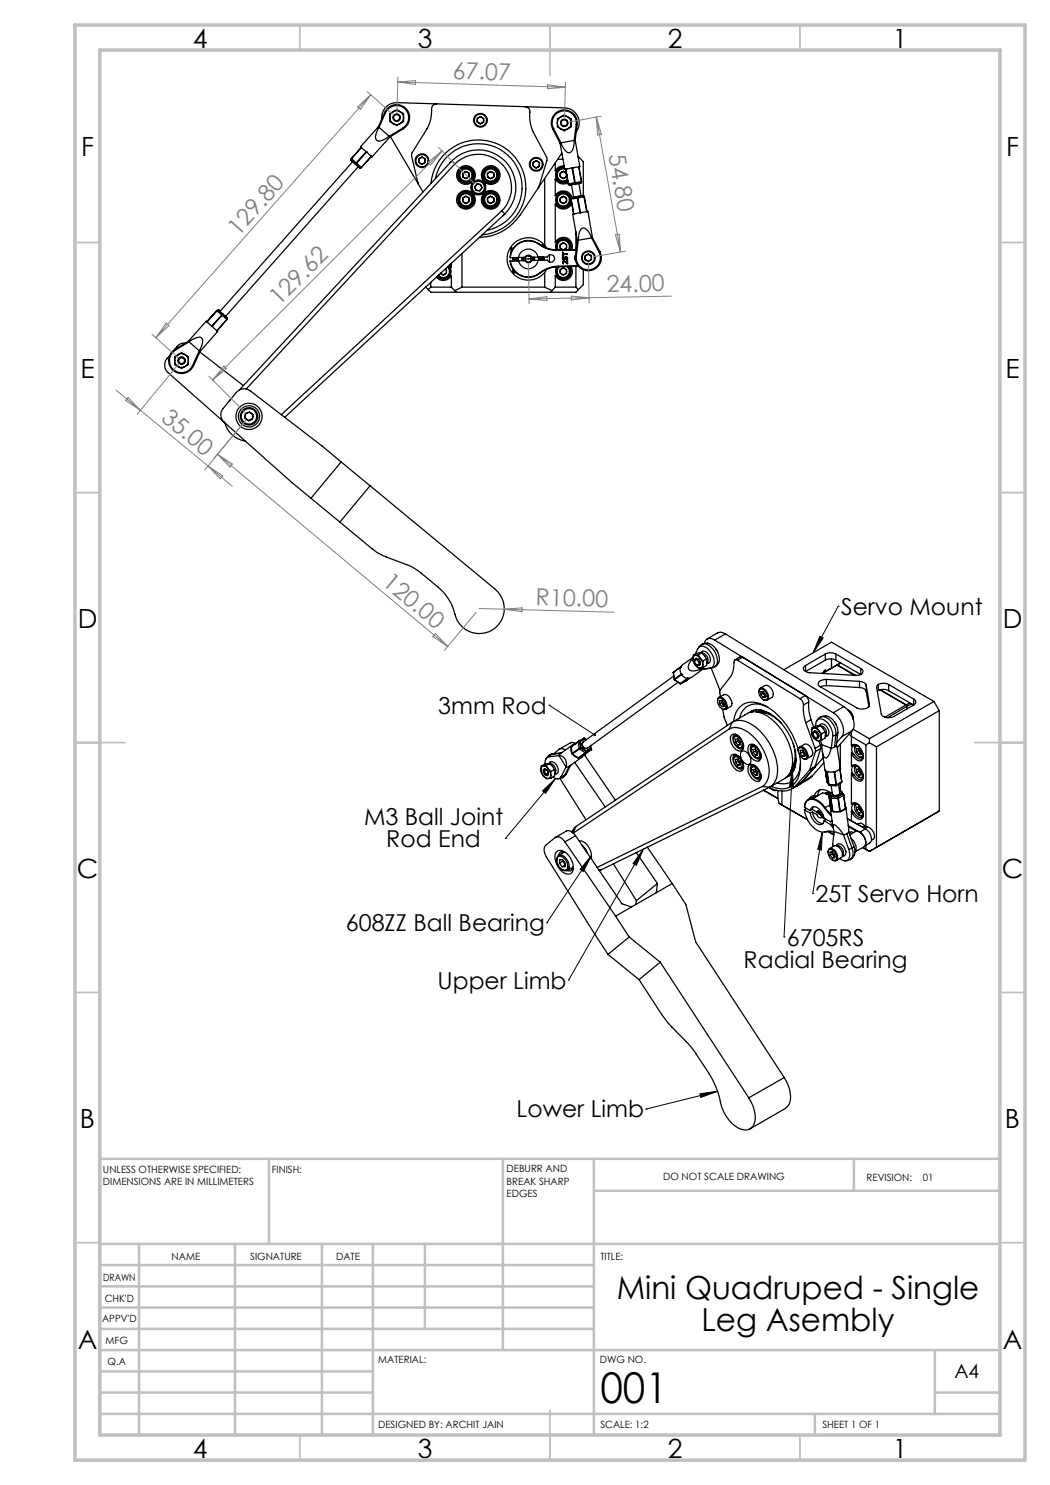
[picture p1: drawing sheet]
<svg xmlns="http://www.w3.org/2000/svg" width="210mm" height="297mm" viewBox="0 0 210 297" stroke-linecap="round" stroke-linejoin="round" font-family="sans-serif">
<defs><g id="words">
<text font-size="8.5" x="120.1" y="280.6">001</text>
<g font-size="6.3">
<text x="123.3" y="259.9">Mini Quadruped - Single</text>
<text x="140.3" y="266.2">Leg Asembly</text>
</g>
<g font-size="5.3">
<text x="38.5" y="9.5">4</text>
<text x="83.5" y="9.5">3</text>
<text x="133.6" y="9.5">2</text>
<text x="178.6" y="9.5">1</text>
<text x="16.2" y="31.3">F</text>
<text x="201.2" y="31.3">F</text>
<text x="16.1" y="75.5">E</text>
<text x="201.1" y="75.5">E</text>
<text x="15.5" y="125.5">D</text>
<text x="200.5" y="125.5">D</text>
<text x="15.4" y="175.5">C</text>
<text x="200.4" y="175.5">C</text>
<text x="16" y="225.5">B</text>
<text x="201" y="225.5">B</text>
<text x="15.5" y="269.8">A</text>
<text x="200.5" y="269.8">A</text>
<text x="38.5" y="291.5">4</text>
<text x="83.5" y="291.5">3</text>
<text x="133.6" y="291.5">2</text>
<text x="178.6" y="291.5">1</text>
</g>
<g font-size="4.7" fill="#808080">
<text x="90.5" y="15.7" transform="rotate(2 90.5 15.7)">67.07</text>
<text x="121.7" y="31" transform="rotate(80 121.7 31)">54.80</text>
<text x="47.7" y="47.4" transform="rotate(-48 47.7 47.4)">129.80</text>
<text x="121.3" y="58.5" transform="rotate(-1 121.3 58.5)">24.00</text>
<text x="55.8" y="61.3" transform="rotate(-45 55.8 61.3)">129.62</text>
<text x="32" y="84" transform="rotate(40 32 84)">35.00</text>
<text x="76.3" y="116.9" transform="rotate(40 76.3 116.9)">120.00</text>
<text x="107.1" y="121" transform="rotate(2 107.1 121)">R10.00</text>
</g>
<g font-size="4.7">
<text x="168.2" y="122.9">Servo Mount</text>
<text x="87.6" y="142.7">3mm Rod</text>
<text x="72.8" y="164.9">M3 Ball Joint</text>
<text x="77.3" y="169.4">Rod End</text>
<text x="163.1" y="180.4">25T Servo Horn</text>
<text x="69.2" y="186.3">608ZZ Ball Bearing</text>
<text x="157.4" y="189.1">6705RS</text>
<text x="87.5" y="197.7">Upper Limb</text>
<text x="148.7" y="193.6">Radial Bearing</text>
<text x="103.3" y="223.5">Lower Limb</text>
</g>
<text font-size="3.9" x="190.9" y="275.5">A4</text>
<g font-size="2">
<text x="20.6" y="234.6">UNLESS OTHERWISE SPECIFIED:</text>
<text x="20.6" y="237.1">DIMENSIONS ARE IN MILLIMETERS</text>
<text x="54.4" y="234.6">FINISH:</text>
<text x="101.3" y="234.5">DEBURR AND</text>
<text x="101.3" y="237">BREAK SHARP</text>
<text x="101.3" y="239.5">EDGES</text>
<text x="132.6" y="236">DO NOT SCALE DRAWING</text>
<text x="173.3" y="236.2">REVISION:</text>
<text x="184.6" y="236.2">01</text>
<text x="34.3" y="252">NAME</text>
<text x="50" y="251.9">SIGNATURE</text>
<text x="67.2" y="251.9">DATE</text>
<text x="120.1" y="251.9">TITLE:</text>
<text x="20.6" y="256.1">DRAWN</text>
<text x="20.9" y="260.3">CHK'D</text>
<text x="20.4" y="264.4">APPV'D</text>
<text x="21.1" y="268.8">MFG</text>
<text x="21.5" y="273">Q.A</text>
<text x="75.6" y="272.5">MATERIAL:</text>
<text x="120" y="272.5">DWG NO.</text>
<text x="75.6" y="285.5">DESIGNED BY: ARCHIT JAIN</text>
<text x="120.1" y="285.6">SCALE: 1:2</text>
<text x="164.5" y="285.6">SHEET 1 OF 1</text>
</g>
</g></defs>
<g fill="none" stroke="#000" stroke-width=".25">
<path d="M70.3 31.7h.1M70.3 31.7v.4M70.3 32.1l.8 .7M70.3 31.7l.9 .9M70.5 32.3l-26.5 30M71.1 32.8l.8 .7M71.1 32.8h.1M71.2 32.6l-.1 .2M71.2 32.6l.1 .1M71.3 32.7l-.2 .1M71.3 32.7l.9 .8M71.6 33.3l-26.5 30"/>
<path d="M72.2 33.5h-.3M72.2 29.5h.1M72.2 29.5l-1.9 2.2M72.2 33.5h.1M72.3 29.5l.9 .8M72.3 33.5h-.4M72.3 29.5h.1M72.3 29.5l-2 2.2M73.2 30.3l.1 .1M73.2 30.3l-2 2.3M73.3 30.4h.1M73.3 30.4l1 .9"/>
<path d="M73.3 30.4l-2 2.3M74.3 31.3h.1M74.3 31.3l-2.1 2.2M74.3 31.3l-2 2.2M75.7 25.4l-3.6 3.9 .1 .2M75.7 25.4l.1 .1M75.8 25.5l-.6 1.4a.88 .88 0 0 0 .1 1.1 .88 .88 0 0 0 1.2 0l1.3-.7M75.8 25.5l2 1.8M76.3 23.8a3 3 0 0 1 3.1-3.3l33.6 1.1a3 3 0 0 1 2.3 4.8M76.9 22.5l.2 .1M76.9 22.5a2.61 2.61 0 0 1 4.1-.9 2.61 2.61 0 0 1-.3 4.1M76.9 22.5l-1.2 2.9"/>
<path d="M77.1 22.6a2.44 2.44 0 0 1 3.8-.9 2.44 2.44 0 0 1-.3 3.9M77.1 22.6l-1.3 2.9M77.8 27.3l.2 .1M78 23.5a1.45 1.45 0 0 0 .6 1.2M78 23.5v.8l.6 .4M78 27.4l-3.6 4-.1-.1M78.1 27.3l5.6 9.5M78.6 22.3a1.43 1.43 0 0 1 1.4 0M78.6 24.7a1.43 1.43 0 0 0 1.4 0M78.6 22.3a1.34 1.34 0 0 0-.6 1.2M78.6 22.3l-.6 .4v.8M78.6 24.7l.7 .4 .7-.4"/>
<path d="M78.6 22.3l.7-.4 .7 .4M80 22.3l.7 .4v.8M80 22.3a1.47 1.47 0 0 1 .7 1.2M80.6 25.6l.1 .1M80.6 25.6l-2.8 1.7M80.7 25.7l-2.7 1.7M80.7 23.5a1.62 1.62 0 0 1-.7 1.2M80.7 23.5v.8l-.7 .4M83.7 36.8l.9 1.6M83.8 31.7l.6-.3 .7 .4-.1 .7-.6 .4-.7-.4zM86.2 36.7a9.5 9.5 0 0 1 9.7-8.7 9.5 9.5 0 0 1 9.3 9.2 9.5 9.5 0 0 1-8.8 9.8M87.1 35.7a8.8 8.8 0 0 1 14.8-4.4 8.8 8.8 0 0 1-4.5 14.8"/>
<path d="M87.3 20.8a1.11 1.11 0 0 0-1 1.5l-.2 1.5-.4 1.5-3.4 5.6 1.4 5.9M90.4 32.2a7.5 7.5 0 0 1 10.6 0 7.5 7.5 0 0 1 0 10.6M90.4 32.2l-.4 .4M90.4 32.2l.6 .6M90.4 32.2l-42.5 45.8M91 32.8a6.6 6.6 0 0 1 9.3 0 6.6 6.6 0 0 1 .1 9.4M91 32.8l-41.8 45M92.5 39.6l.7-.4 .6 .4v.7l-.6 .4-.6-.3zM92.5 34.7l.7-.4 .6 .3v.7l-.6 .4-.6-.3zM95.4 36.8l.7 .1 .3 .7-.4 .6-.8-.1-.3-.7zM95.5 23.7l.6-.4 .6 .4v.7l-.6 .4-.7-.4zM97.5 39.6l.6-.4 .7 .4v.7l-.6 .4-.7-.3z"/>
<path d="M97.5 34.7l.6-.4 .7 .3v.7l-.6 .5-.7-.4zM105 21.3a1.12 1.12 0 0 1 .9 1.7l.1 1.5 .4 1.4 3 6-1.7 5.7M106.6 32.5l.7-.4 .6 .4v.8l-.7 .3-.6-.4zM107.7 37.6l-3.7 5.5a10.1 10.1 0 0 1-8.1 4.4M108.9 35.7v13.4M110.5 25.8l1.5 2.8M110.7 25.7l-.2 .1M110.7 25.7l1.5 2.9M111.1 35.8l.5 .3M111.1 39.1a1.84 1.84 0 0 1 1.7-.9 1.84 1.84 0 0 1 1.6 1.3M111.1 35.8a1.84 1.84 0 0 0 2.5 .7M111.1 32.6v1.5"/>
<path d="M111.1 35.8v3.3M111.5 24.6v.8l.6 .4M111.5 24.6a1.45 1.45 0 0 0 .6 1.2M111.5 31.9h1.1M111.6 33.8l-.5 .3M111.6 33.8a1.57 1.57 0 0 0 0 2.3M111.6 38.8l-.5 .3M111.6 38.8a1.56 1.56 0 0 0 0 2.3M111.6 38.8a1.55 1.55 0 0 1 2.6 .9M111.6 36.1a1.53 1.53 0 0 0 2 .2M112 28.6l1 5.3 .1-.1M112 39.6l.7-.3 .6 .3v.8l-.6 .3-.7-.3z"/>
<path d="M112.1 25.8l.8 .4 .6-.4M112.1 25.8a1.43 1.43 0 0 0 1.4 0M112.1 23.4l.8-.4 .6 .4M112.1 23.4a1.43 1.43 0 0 1 1.4 0M112.1 23.4a1.34 1.34 0 0 0-.6 1.2M112.1 23.4l-.6 .4v.8M112.2 28.6h-.2M112.3 30.8h.1M112.4 30.7l-4.7 6.9M112.8 33.2a1.85 1.85 0 0 0-1.7 .9M112.9 33.4l-.6 .1-.7 .3M112.9 33.6a1.38 1.38 0 0 0-1.6 1.7 1.38 1.38 0 0 0 2.2 .8"/>
<path d="M112.9 33.8a1.23 1.23 0 0 0-1.4 1.5 1.23 1.23 0 0 0 2 .6M113.1 33.8v.1M113.1 33.8h.1M113.1 33.8l.5 3M113.2 33.8h.1M113.2 33.8l.5 3M113.2 34.6l-.5-.3-.7 .3v.7l.7 .4 .6-.4v-.4M113.5 23.4a1.28 1.28 0 0 1 .7 1.2M113.5 23.4l.7 .4v.8M113.6 36.8l.3 .2M113.7 36.8l.2 .2M113.7 36.8h-.1"/>
<path d="M114.2 39.8h.1M114.2 39.8l.6 3M114.2 24.6a1.38 1.38 0 0 1-.7 1.2M114.2 24.6v.8l-.7 .4M114.3 37l.4 2.4M114.4 39.5l-.2 .3M114.4 33.6h.1M114.4 33.6l-1.2 .2M114.4 33.6l.5 2.9M114.5 33.6h.1M114.5 33.6l.5 2.9M114.8 28.1l-.1 1.5a.9 .9 0 0 1-.8 .9 .9 .9 0 0 1-1-.6l-.7-1.3"/>
<path d="M114.8 28.1l-2.6 .5M114.9 36.5l.1 .3M114.9 36.5h.1M114.9 36.5l-1.2 .3M115 36.5v.3M115 28l1 5.3h-.2M115 28l-.2 .1M115 36.8l-1.1 .2M115 36.8h.1M115.3 24.8a2.41 2.41 0 0 0-2.9-2.6 2.41 2.41 0 0 0-1.7 3.5M115.3 24.8l.1 .1M115.3 24.8l-.5 3.3"/>
<path d="M115.4 24.9a2.61 2.61 0 0 0-3-2.9 2.61 2.61 0 0 0-1.9 3.8M115.4 24.9l-.4 3.1M115.5 39.6l.5 2.9M115.5 39.6l-1.3 .2M115.5 39.3h.1M115.5 39.3l.1 .3M115.5 39.3v.3M115.5 39.3l-1.1 .2M115.6 39.6h-.1M115.6 39.6l.5 2.9M115.6 31.3h.1M115.7 31.3l-.1 .1"/>
<path d="M115.7 31.3l1 1v6.9M115.7 33.4h.1M115.7 33.4l-1.2 .2M115.7 33.4l.6 2.9M115.8 33.3l-.1 .1M115.8 36.7l.4 2.5M115.8 33.3l.5 3M116.1 36.6l-1.1 .2M116.3 36.3l-.2 .3M116.3 36.3h.1M116.3 36.3l-1.3 .2M116.6 39.2l.2 .2"/>
<path d="M116.6 39.2l.3 .2M116.6 39.2l-1.1 .1M116.6 39.2l-2.2 .3M116.8 39.4h.1M116.8 39.4l-1.2 .2M116.8 39.4l.5 2.9M116.9 39.4l.5 2.9M85.2 57.4l.5 .5M85.7 57.9l.4 .6h29.1l.5-.6M86.1 57.4h4.2M86.1 56.5v.9M86.1 57.4l-.4 .5"/>
<path d="M87.5 55.3l.1 .1a1.57 1.57 0 0 0 2.1 0M88.1 54.6a.64 .64 0 0 0 1 .2 .64 .64 0 0 0 0-1l.2 .1v.7l-.6 .4-.6-.3M89.5 53.4a1.23 1.23 0 0 1 0 1.8 1.23 1.23 0 0 1-1.8-.2M89.6 53.3a1.36 1.36 0 0 1 0 2 1.36 1.36 0 0 1-2-.2M89.9 53l.4 .4M90.3 55.1l-.6 .3M90.3 53.4l-.6-.3a1.65 1.65 0 0 1 0 2.3M90.3 55.1a1.82 1.82 0 0 1-3 .4M90.3 57.4l.6 .7M90.3 52.7v.7M90.3 55.1v2.3M90.9 58.1l.4 .4"/>
<path d="M92.4 50.7v6.7M92.4 57.4l-1.5 .7M92.4 57.4h16.5M100.4 42.2l-44.1 40.7M100.4 42.2l.6 .6M101 42.8l-.5 .4M101 42.8l-44.1 40.7M102.1 52.2a3.6 3.6 0 0 0 5.8 2.4M102.1 52.2h-.1a3.7 3.7 0 0 0 5.9 2.5M102.2 49.7h.4M102.2 49.7v.7M102.6 51.8l.1 .1"/>
<path d="M102.6 51.8v.4M102.6 51.5v.3M102.6 52h.1M102.6 51.8h.1M102.6 51.6h.1M102.6 51.7v.1M102.6 52.1v.1M102.7 49.6l-.5 .1M102.7 54.2h.1M102.7 54.4h.1M102.7 54h.1M102.7 53.9h.1"/>
<path d="M102.7 51.5h-.1M102.7 51.6v.1M102.7 54.1v.1M102.7 52v.1M102.7 52.1h-.1M102.7 51.9h-.1M102.7 51.7h-.1M102.7 51.8v.1M102.8 54.3h-.1M102.8 54.1h-.1M102.8 54.2v.1M102.8 51.5h-.2"/>
<path d="M102.8 54.5h.4M102.8 54.5h-.1M102.8 54.4v.1M102.9 54.1l-.2 .1M102.9 54.2h-.1M103 54.3h-.2M103 54.3l-.3 .1M103.1 54.4h-.3h.4M103.2 54.5h-.4M103.5 51.5l-.8 .1M103.5 52h.1M103.5 51.7l.1 .1"/>
<path d="M103.5 51.6h.1M103.5 52.1h.1M103.5 51.7h.1M103.5 51.5v.1M103.5 52.1l-.2 .1M103.5 51.9l-.8 .1M103.5 51.7l-.8 .1M103.5 52l-.8 .1M103.5 51.7l-.8 .2M103.5 51.6l-.8 .1M103.5 51.9v.1M103.5 51.5h.1"/>
<path d="M103.6 52.1h-.1M103.6 51.9h-.1M103.6 51.6l-.1 .1M103.6 52.1l-1 .1M103.6 51.9l-1 .1M103.6 51.6l-1 .2M103.6 52l-1 .1M103.6 51.8l-1 .2M103.6 51.6l-1 .1M103.6 51.6h.1M103.6 51.8v.1M103.6 52v.1"/>
<path d="M103.7 52.1l-1.6 .1M103.7 51.5h-1.6M104.5 51.5l-.1 .2 .2 .1M104.6 51.8l-.2 .2 .3 .1M104.6 51.8h.1M104.7 51.8v.3M104.7 51.5v.3M105.1 51.8a.62 .62 0 0 0 .6 .6 .62 .62 0 0 0 .6-.6M105.1 51.8h1.2M105.7 51.1a.65 .65 0 0 1 .6 .7M105.7 51.1a.67 .67 0 0 1 .7 .7 .67 .67 0 0 1-.7 .7 .67 .67 0 0 1-.6-.7M105.7 51.1a.6 .6 0 0 0-.6 .7"/>
<path d="M106.6 51.4l.1 .4M106.7 51.5h.2v.2l-.2 .1M106.7 51.8l-.1 .3M106.7 51.8h.1M106.7 51.8l.2 .1v.2M107.6 51.4h1.9a.75 .75 0 0 1 1.1-.3 .75 .75 0 0 1 .1 1.1 .75 .75 0 0 1-1.2-.2l-1.9 .1M107.6 51.4a1.96 1.96 0 0 0-2-1.6 1.96 1.96 0 0 0-1.9 1.7M107.6 51.4h-1.3a.76 .76 0 0 0-1.3 .1h-1.3M107.6 52.1a1.99 1.99 0 0 1-1.9 1.7 1.99 1.99 0 0 1-2-1.7M107.6 52.1h-1.2a.79 .79 0 0 1-1.4 0h-1.3M107.7 48.7l.1 .1M107.7 51.5l.1 .1"/>
<path d="M107.7 51.5h.1M107.7 51.9v.1M107.7 52h.1M107.8 48.9a3.6 3.6 0 0 0-5.7 2.6M107.8 48.9a6.3 6.3 0 0 0 3.8 1.2M107.8 51.4v.1M107.8 51.8v.1M107.8 52.1h.1M107.8 52v.1M107.8 48.8a3.7 3.7 0 0 0-5.8 2.7h.1M107.8 48.8v.1M107.8 48.8a6.1 6.1 0 0 0 3.8 1.2"/>
<path d="M107.9 54.6v.1M108.1 51.4l-.4 .1M108.2 49l.4 .1M108.4 49.1h.1M108.5 49.1l.2 .1M108.5 49.2h.2l-.2 .1M108.5 49.1h.1M108.6 51.5l-.9 .2M108.6 51.7l-.9 .2M108.6 51.5l.1 .1-.1 .1M108.6 51.5l.1-.1-1 .1M108.6 49.1h-.2"/>
<path d="M108.6 51.5l-.8 .1M108.6 51.9l-.8 .1M108.6 49.1h-.1M108.6 51.5h.1M108.6 51.7l.1 .1M108.6 51.9l.1 .1M108.6 51.7h.1M108.6 51.9h.1M108.7 49.2h.1M108.7 51.5v.3M108.7 51.9v.1M108.7 51.6l-1 .1h.9"/>
<path d="M108.7 51.4l-1 .1M108.7 51.8l-1 .1M108.7 51.6l-1 .1M108.7 51.8l-1 .2M108.7 51.8h.1M108.7 51.8l-.1 .1M108.7 52h.1M108.7 51.8v.2l-.1 .1M108.7 51.4l.1 .4M108.9 49.1a4.3 4.3 0 0 0-6.1-.4 4.3 4.3 0 0 0 0 6.2 4.3 4.3 0 0 0 6.1-.4M108.9 54.5v2.9M108.9 57.4l1.5 .7"/>
<path d="M108.9 49.1l.4 .5M109.4 53.8l-.5 .7M109.9 51v1.4M110.4 58.1l-.3 .4M111.1 40.8l.5 .3M111.1 55.1l.5 .3M111.1 48.4a1.83 1.83 0 0 1 2.3-.8 1.83 1.83 0 0 1 1 2.3M111.1 57.4h4.1M111.1 40.8v7.6M111.1 53.4h.1M111.1 55.1v2.3M111.1 57.4l-.7 .7"/>
<path d="M111.4 53.4a1.55 1.55 0 0 0 .2 2M111.6 50v.1M111.6 48.2l-.5 .2M111.6 48.2l-.4 .7 .1 1.1M111.6 48.2a1.56 1.56 0 0 1 2-.2 1.56 1.56 0 0 1 .5 1.9M111.7 53.2a6.4 6.4 0 0 0-3.8 1.4M111.7 53.2v.1M111.7 53.3a6.7 6.7 0 0 0-3.8 1.4M112 53.9l.7-.4 .6 .4v.7l-.6 .4-.7-.4zM112.5 51.4l.1 .3h.3l.1-.3h.4l.1 .5h-.2l.1-.4a.25 .25 0 0 0-.3 .1 .25 .25 0 0 0-.1 .3h-.5zM112.5 50.4l.1 .4h.9v.1h-.9v.3h-.1zM112.6 50l-.6-.3v-.8l.7-.4 .6 .4v.8l-.6 .3"/>
<path d="M112.6 52.2h.4l.4 .4 .1-.5v.6h-.1a.48 .48 0 0 0-.8-.2l.1 .2-.2-.2zM113.4 53.3a1.23 1.23 0 0 1 .2 1.8 1.23 1.23 0 0 1-1.8 0 1.23 1.23 0 0 1 .1-1.8M113.6 53.3a1.38 1.38 0 0 1 .1 1.9 1.38 1.38 0 0 1-2 .1 1.38 1.38 0 0 1 0-2M113.7 49.9a1.22 1.22 0 0 0-1.1-1.8 1.22 1.22 0 0 0-.9 1.9M113.9 49.9a1.38 1.38 0 0 0-1.3-2 1.38 1.38 0 0 0-1.1 2.1M113.9 53.3a1.55 1.55 0 0 1-.2 2.1 1.55 1.55 0 0 1-2.1 0M114.2 53.3a1.82 1.82 0 0 1-.6 2.5 1.82 1.82 0 0 1-2.5-.7M114.2 40a1.55 1.55 0 0 1-.9 1.4 1.55 1.55 0 0 1-1.7-.3M114.3 40.7a1.81 1.81 0 0 1-1.5 1.1 1.81 1.81 0 0 1-1.7-1M114.8 42.8h-.3l1 5.3M115.1 51.2l.2 .1M115.1 51a.75 .75 0 0 0 0 1.2"/>
<path d="M115.2 57.4l.5 .5M115.2 46.3v3.6M115.2 53.3v4.1M115.3 49.9l-3.7 .1M115.3 50l-3.7 .1M115.5 48.1l-.4 3.1M115.6 53.2h-3.9M115.7 48l-.2 .1M115.7 48l-.4 3.3M115.7 53.3h-4M116 42.5h.1M116 42.5l-1.2 .3"/>
<path d="M116.7 53.9v3l-1 1M117 51.2l.7-.4 .6 .4v.7l-.6 .4-.7-.4zM117.3 42.3h.1M117.3 42.3l-1.2 .2M117.4 42.3h.2l.9 5.3M117.4 42.3h-.1M118.3 47.6l-.4-1-.6-.7a.73 .73 0 0 0-.7-.3 .73 .73 0 0 0-.6 .5l-.3 .9v1M118.3 47.6l-2.6 .4M118.3 47.6l1.5 2.8M118.5 47.6h-.2M118.5 47.6l1.5 2.7M119.8 50.4a2.43 2.43 0 0 1-1.6 3.5 2.43 2.43 0 0 1-2.9-2.6"/>
<path d="M120 50.3l-.2 .1M120 50.3a2.61 2.61 0 0 1-1.9 3.8 2.61 2.61 0 0 1-3-2.9M33.9 71.1a2.23 2.23 0 0 0-.3 3.4l11.2 10M34.9 72.1a1.47 1.47 0 0 0 .7 1.2M34.9 72.1v.8l.7 .4M35 69.9l.1 .1M35 69.9a2.62 2.62 0 0 0-.4 4.2 2.62 2.62 0 0 0 4.1-.9M35.1 70a2.42 2.42 0 0 0-.4 3.9 2.42 2.42 0 0 0 3.8-.7M35.6 70.9a1.48 1.48 0 0 0-.7 1.2M35.6 70.9l-.7 .4v.8M35.6 73.3l.7 .4 .7-.4M35.6 73.3a1.43 1.43 0 0 0 1.4 0"/>
<path d="M35.6 70.9l.7-.4 .7 .4M35.6 70.9a1.22 1.22 0 0 1 1.4 0M37 70.9l.7 .4v.8M37 70.9a1.33 1.33 0 0 1 .7 1.2M37.1 68.6l-.8 .1a2.66 2.66 0 0 0-1.4 1.3M37.7 72.1a1.34 1.34 0 0 1-.7 1.2M37.7 72.1v.8l-.7 .4M37.7 68.3l.1 .1M37.7 68.3l-2.7 1.6M37.8 68.4l1.4-.8a.88 .88 0 0 1 1.1 0 .88 .88 0 0 1 .2 1.2l-.6 1.4M37.8 68.4l2.1 1.8M37.8 68.4l-2.7 1.6"/>
<path d="M38.5 73.2h.2M39.9 70.2l.1 .1M39.9 70.2l-1.4 3M39.9 70.4l8.8 6.7M40 70.3l-1.3 2.9M41.3 64.4l-.1-.2-3.5 4.1M41.3 64.4h.1M41.4 64.4h.1M41.4 64.4l.9 .8M42.3 65.2l.1 .1M42.3 65.2h.1M42.4 65.3l1 .8"/>
<path d="M43.4 66.1h.1M43.4 62.1v.1M43.4 66.1v.1M43.4 62.1h.1M43.4 62.1l-2.1 2.3M43.4 66.2l.1 .1-3.5 4M43.4 62.2l-2 2.2M43.4 62.2l.9 .8M43.7 62.1l-.3 .1M43.7 62.1h-.3M43.7 62.1h.1M43.7 62.1l.8 .7"/>
<path d="M43.7 62.1l.9 .7M44.3 63l.1 .1M44.3 63l-2 2.2M44.4 63.1l-2 2.2M44.4 63.1l1 .8M44.5 62.8l-.2 .2M44.5 62.8l-.1 .3M44.5 62.8l.9 .8M44.6 62.8h-.1M44.6 62.8l.8 .8M45.4 63.6v.3M45.4 63.9h.1"/>
<path d="M45.4 63.9l-2 2.2M45.4 63.9l-2 2.3M46.1 79.9l-.3 .3M44.8 84.5a1.97 1.97 0 0 1-.2-2.8l2.7-3.2a1.98 1.98 0 0 1 2.8-.3l14.3 11 3.8 3.2M44.8 84.5l13.5 12 3.9 3.2M45 84.6a5 5 0 0 0 4.1 3.6M49.1 82.8l.8-.4 .7 .5-.1 .9-.8 .4-.7-.6zM62.2 99.7l5.8 4.7M68.2 92.4l-6 7.3M68.2 92.4l5.8 4.8M74 97.2l25.1 20.7a5 5 0 0 1-.6 8.1 5 5 0 0 1-7.5-3.1 10 10 0 0 0-3.4-5.5l-3.7-3.1-1.5-.9-5.9-2.3-1.1-.6-7.4-6.1M74 97.2l-6 7.2"/>
<path d="M134.7 134.5l.1 1.4M134.7 134.5h.1M134.7 134.4v.1M134.7 135.2l-18.1 13.2M134.8 135.9l.1 .1M134.8 135.9h.1M134.9 136h.1M134.9 136l1.1 .7M134.9 136l1.2 .7M135.6 136.5l-18.1 13.1M136 136.7h.2M136.1 136.7h.1"/>
<path d="M136.1 136.7h-.1M136.1 133.5l-.1 .5 .2 .8M136.1 133.5h.1M136.1 133.5l-1.4 1M136.1 133.4v.1M136.1 133.4h.1M136.1 133.4l-1.4 1M136.2 134.8l.1 .1M136.2 134.8h.1M136.2 134.8l-1.4 1.1M136.3 134.9l.7 .6 .5 .2M136.3 134.9h.1"/>
<path d="M136.3 134.9l-1.4 1.1M137.2 136.1h.1M137.2 136.1l-1 .6M137.5 135.7h.1M137.5 135.7l-1.4 1M137.6 135.7l-1.4 1M137.6 135.7h.1M137.8 135.7l-.6 .4M138.6 131.8l.1 .5 .4 .7M138.6 131.8a1.58 1.58 0 0 0 .5 1.2M138.6 131.4l-2.1 1.6-.4 .4M138.6 131.6l-.3 .4a1.99 1.99 0 0 0-.6 1.8 1.99 1.99 0 0 0 2.4 .1"/>
<path d="M138.7 131.1l-.1 .7M138.7 131.1h.4M138.9 132.2l.2-.5a.89 .89 0 0 1 .7 1.4l-.5-.1M139 132a.58 .58 0 0 1 .7 .3 .58 .58 0 0 1-.2 .7l-.5-.4zM139 130.9l.6-1.2a1.25 1.25 0 0 1 2.1 .2 3.1 3.1 0 0 1 .9 3.3l-.5 .4M139.1 131.1l.5 .1 .5 .5M139.1 133l.5 .5 .5 .1M139.1 131.1a.62 .62 0 0 0-.5 .7M139.1 131.8a.76 .76 0 0 1 .8 .3 .76 .76 0 0 1-.1 .9M139.1 133l.6 .6h.4M139.7 131l-.6 .1M139.7 131l.4 .7"/>
<path d="M139.9 133.6l.2 .3M140.1 131.7l.5 .5M140.1 131.7l.3 .6 .1 .6M140.3 130.5l.1-.2a1.54 1.54 0 0 1 1.5 2.3h-.5M140.3 130.6l1 1.2M140.3 130.6a2.53 2.53 0 0 0-1.6 .5M140.3 130.6l-.6 .4M140.4 130.3l-.1 .3M140.4 128.9l-.7 .6M140.4 130.7a1.21 1.21 0 0 1 1 1.8M140.4 128.9a1.98 1.98 0 0 1 2.3 1.1 3.2 3.2 0 0 1 .6 3.1l-.2 .2M140.5 132.9a.63 .63 0 0 1-.4 .7"/>
<path d="M140.5 132.9l.1 .6M140.5 133.8l-2.2 1.7-.7 .2M140.6 132.2l-.1 .7M140.6 133.5l-.5 .1M141.3 131.8v1.3l-.7 .4M141.3 131.8l-.7 .4M141.4 132.6h.3M141.5 128.6a3.3 3.3 0 0 1 2.2 4l-.6 .7M141.5 128.6l-1.1 .3M142.1 133.6h.1M142.1 133.6l-2 .3M142.2 133.6l-2.1 .3"/>
<path d="M142.2 133.6l1.8 4.5M142.9 128a1.24 1.24 0 0 0-2.1 .7M142.9 128l23.8 14.6M143.1 133.3l-.9 .3M143.2 129.8l.3 .7M143.7 139.7a1.39 1.39 0 0 1 1.3 2.1 1.37 1.37 0 0 1-1.5-1.6zM143.8 139.5l.9-.5a1.21 1.21 0 0 1 1.5 .9 1.06 1.06 0 0 1-.1 1.4l-.9 .6M145.1 126.8a1.47 1.47 0 0 0-1.6-.2l-2.1 1.2M145.1 126.8l-2.2 1.2M145.1 126.8l23.7 14.5M147.5 132a.44 .44 0 0 0-.5 0 .44 .44 0 0 0-.2 .5 4.8 4.8 0 0 1-.7 2.8l-2.1 2.8 .1 1.2M147.5 132l12.5 7.7"/>
<path d="M148.6 131.4h-.6l-1 .6M148.6 131.4l-1.1 .6M148.6 131.4l12.5 7.7M151.8 138.4v-.1a.6 .6 0 0 1 .2-.6 .6 .6 0 0 1 .7 0 1.8 1.8 0 0 1 .8 2.3h-.6l-.3-.1M152 137.9a1.42 1.42 0 0 1 1.3 2 1.37 1.37 0 0 1-1.5-1.5zM152 137.7l1-.6a1.56 1.56 0 0 1 1.4 2.4l-1 .5M152.2 138.9l.4 .6M152.6 138.7l-.4 .2M152.6 138.7l.3 .3M152.6 138.4l.3 .6M152.6 138.3h-.4v.6M152.6 138.3l.5 .6v.6h-.5"/>
<path d="M152.6 138.3v.1M152.6 138.4v.3M152.9 139l.2 .2M153.1 139.2h.1M153.1 139.2l-.5 .3M156.8 133.9l9.5-5.5 20.5 11.9M160 139.7a1.49 1.49 0 0 1 .7 1.3M161.1 139.1a1.71 1.71 0 0 1 .6 1.3M161.1 139.1l-1.1 .6M161.1 133.1a.65 .65 0 0 0-.4 .7 .65 .65 0 0 0 .6 .6l.7 .1 9.1 .6M164.1 137.4l7.2 4.2a2.05 2.05 0 0 0 2.6-.5v-.2M164.7 134.4v.1"/>
<path d="M164.7 134.4h.1M165.1 130.8a2.39 2.39 0 0 1 2.1 0M165.1 132a2.39 2.39 0 0 1 2.1 0M165.1 130.8l-4 2.3M165.1 130.8v1.2M165.1 132l-4 2.3v-1.2M165.3 135.9h-.5a1.09 1.09 0 0 0-1.1 1l.4 .5M165.3 137.1l-1.2 .3M165.3 135.9l6.6 .4M165.3 135.9v1.2M165.3 137.1l6.6 .4M165.3 134.2l-.3-.2-.3 .4"/>
<path d="M166.3 131.8v1.8M167.2 130.8l5 2.9M167.2 130.8v1.2M167.2 132l5 2.9v-1.2M167.3 133h.1M167.3 133l-2.9 1.7M167.4 133l3.5 2.1M167.4 133l-2.9 1.7M167.5 133h-.2M167.5 133l3.6 2.1M167.5 133v.1M168.1 132.6l-.7 .4"/>
<path d="M168.2 132.6l-.7 .4M171.9 136.3a1.31 1.31 0 0 1 1.3 .8M171.9 137.5a1.31 1.31 0 0 1 1.3 .8M171.9 136.3v1.2M172.2 133.7a.71 .71 0 0 1 .3 .9 .71 .71 0 0 1-.8 .4l-.6 .1M173.2 137.1l.7 3.8M173.2 137.1v1.2M173.2 138.3l.6 3M175.7 136.9a2.39 2.39 0 0 1 2 0M175.7 136.9l-.3 .2-.1 .4 .9 5.3a1.85 1.85 0 0 0 2.6 .5l3.9-2.3M175.7 138.1l-.2 .2M175.7 138.1a2.24 2.24 0 0 1 2 0"/>
<path d="M175.7 136.9v1.2M176 138l5.2 3M176.1 137.9l5.2 3.1M177.7 136.9l5 2.9M177.7 136.9v1.2M177.7 138.1l5 2.9M182.7 139.8a.64 .64 0 0 1 .5 .6 .64 .64 0 0 1-.5 .6M182.7 139.8v1.2M108.2 153.9l.1 .6 .4 .6M108.3 153.2l-.1 .7M108.3 153.2h.4M108.7 153.2a1.11 1.11 0 0 1 .9 .6"/>
<path d="M108.7 155.1l.4 .5 .5 .1M108.7 153.2a.56 .56 0 0 0-.5 .7M108.7 153.9l.1-.1a.86 .86 0 0 1 .7 1.3 .9 .9 0 0 1-.8-1.2zM108.7 155.1l.6 .6h.3M108.8 154l.1-.1a.72 .72 0 0 1 .6 1.1l-.5-.2-.2-.4zM108.9 154.1h.1M108.9 154.1l.2 .6 .3 .2h.2M109 153.8l-.1 .3M109.3 153.1l-.6 .1M109.3 153.1l.3 .7M109.3 154.9h.1M109.6 153.8l.6 .5"/>
<path d="M109.6 153.8l.4 .6 .1 .6M109.8 152.7a.64 .64 0 0 1 1.1-.1 1.64 1.64 0 0 1 .5 2.1l-.5 .1M109.9 151.3a1.15 1.15 0 0 0-.9 1.5M109.9 152.7l1 1.2M109.9 152.7a2.33 2.33 0 0 0-1.6 .5M109.9 152.7l-.6 .4M110 152.5l-.1 .2M110 152.8a1.22 1.22 0 0 1 1 1.8M110.1 155a.63 .63 0 0 1-.5 .7M110.1 155l.1 .6M110.2 154.3l-.1 .7M110.2 155.6l-.6 .1"/>
<path d="M110.3 150.9l-.4 .4M110.3 150.9l-.5 .2M110.9 153.9l.1 .4-.1 .9-.7 .4M110.9 153.9l-.7 .4M110.9 154.7l.4 .1M111.8 151.1a1.66 1.66 0 0 1 1.4 2.3M111.8 151.1l1.4 2.3M111.8 151.1l-1.9 .2M112 155.7l5.2 8.3M112.2 150.7l-1.9 .2M112.3 155.3a1.02 1.02 0 0 1-1.7 .1M112.3 150.6l-2 .3"/>
<path d="M112.5 155.5l-1.1 .2M112.9 155.1l-.6 .2M112.9 155.1l-.4 .4M113.1 150l-.6-.2h-.5a4.1 4.1 0 0 1-2.1 1.3l-.8 .7M113.2 153.4l-.9 1.9M113.3 154.8l-.8 .7M113.8 153.2l-.6 .2M113.8 153.2l-.9 1.9M114.1 153l-.8 1.8-.4 .3M114.3 149.4h.1M114.3 149.4l-.1 .8 .2 .5M114.3 149.4l.1 1.3"/>
<path d="M114.3 149.3l.3-.4 .5-.2-.5-.2-.5 .1-2.2 1.2M114.4 150.7l.1 .1M114.4 150.7h.1M114.5 150.8h.1M114.5 150.8a1.54 1.54 0 0 0 1.1 .7M114.5 150.8l1.1 .7M114.6 148.9l-2.6 1.9-.2 .3M114.9 152.5l6.1 8.9M115.6 151.6h.1M115.6 151.5v.1M115.7 148.3h.3M115.7 148.3l-1.4 1.1"/>
<path d="M115.7 148.3h.1M115.7 148.3l.1 1.4M115.7 151.6h.1M115.8 149.7l.1 .1M115.8 149.7l-1.4 1M115.9 149.8l1.2 .8M115.9 149.8l-1.4 1M116 148.3l.1 1.2M116 148.3h.1M116 148.3l.2 1.2M116.1 149.5l-.2 .3M116.1 149.5l-.3 .2"/>
<path d="M116.1 149.5l1.1 .7M116.1 149.5h.1M116.2 149.5l1 .7M116.5 151.4l-2.7 1.8M116.5 148.6l-.1 .2M116.5 149.3l.3 .3M116.6 148.4a.76 .76 0 0 0 0 1 .76 .76 0 0 0 .9 .2M116.7 147.7h.2M116.7 147.7l.2 .1v-.1M116.7 147.7l-1 .5M116.8 151h.1M116.8 151a1.06 1.06 0 0 1-1.1 .6"/>
<path d="M116.8 151l-1.1 .6M116.8 150.9l6.3 9.2M116.9 147.7l.4 .2M117.1 150.6h.1M117.1 150.6l-1.5 1M117.2 150.6l-1.5 1M117.2 150.2l-.1 .4M117.2 150.2v.4M117.2 148l-.3-.2-.9 .5M117.2 150.2h.1M118.1 149.2v.5M118.1 149.7l.1 .3"/>
<path d="M118.1 149.7l.2 .1M118.1 149.7l-.9 .5M118.1 149.7h.1M118.1 149.2l.2 .6M118.2 150h.1M118.2 150l-1.4 1M118.2 150l-1 .6M118.3 149.8l-.1 .2M143.5 140.3v-.2a.58 .58 0 0 1 .3-.6 .58 .58 0 0 1 .6 0 2.08 2.08 0 0 1 1 2.1 .64 .64 0 0 1-1 .1M143.9 140.8v-.6h.5l.4 .5v.6h-.4M143.9 140.8l.5 .5M144.4 140.2l.2 .6"/>
<path d="M144.4 140.2v.3M144.4 140.5l-.5 .3M144.4 140.5l.2 .3M144.5 141.8l.4 1.7 .6 1.6M144.6 140.8l.2 .2M144.6 140.8l.2 .3M144.8 141.1h.1M144.8 141.1l-.4 .2M145.8 145.8a3.7 3.7 0 0 1 3.9 .7 10 10 0 0 1 4 8.7 3.1 3.1 0 0 1-1.2 2.1M145.8 145.8l-31.1 20.8M146.2 147.1a.97 .97 0 0 1 1.6 .3 2.43 2.43 0 0 1 .8 2.5 1.24 1.24 0 0 1-2-.6 2.29 2.29 0 0 1-.4-2.2zM146.4 150.9a1.97 1.97 0 0 1 2.2 1.8 .98 .98 0 0 1-.3 1.5 .98 .98 0 0 1-1.4-.5 2.39 2.39 0 0 1-.7-2.5z"/>
<path d="M146.5 144.4a3.9 3.9 0 0 1 4.1 .7 11.3 11.3 0 0 1 4.8 10.1 3.2 3.2 0 0 1-1.4 2.2M146.5 144.4a10 10 0 0 1 4.2-2.1 7.6 7.6 0 0 1 5.7 3.8 10.4 10.4 0 0 1 2 7.4 3.1 3.1 0 0 1-1.4 2.2l-3 1.7M146.5 144.4l-.7 1.4M146.5 144.4l-31.3 20.9M146.7 144.3a3.8 3.8 0 0 1 5.6-3.5 14.2 14.2 0 0 1 7.4 9.1M146.9 151.4a1.35 1.35 0 0 1 1.3 .6 1.35 1.35 0 0 1 0 1.5 1.2 1.2 0 0 1-1.4-1.1v-.7zM146.9 147.4a1.23 1.23 0 0 1 1.5 1.1 .72 .72 0 0 1-.4 1 1.57 1.57 0 0 1-1.1-2.1zM147.1 146.9a.77 .77 0 0 0-.5 1 1.93 1.93 0 0 0 1.9 1.9l.2-.2M147.1 150.9a1.24 1.24 0 0 0-.2 2 1.23 1.23 0 0 0 1.8 .7M147.1 152.5l.5 .6M147.1 148.5l.5 .5M147.4 151l-.4 .2"/>
<path d="M147.4 147l-.4 .1M147.6 151.9l.2 .6M147.6 151.9h.1M147.6 147.9l.2 .6M147.6 147.8v.1M147.6 151.8l-.5 .1v.6M147.6 151.8l.4 .6v.6l-.4 .1M147.6 147.8l.4 .5v.7h-.4M147.6 151.9v.4M147.6 147.8h-.5v.7M147.6 147.9v.3M147.6 152.3l-.5 .2"/>
<path d="M147.6 152.3l.2 .2M147.6 148.2l-.5 .3M147.6 148.2l.2 .3M147.8 152.5l.2 .2M147.8 148.5l.2 .2M147.8 152.5l.2 .3-.4 .3M147.8 148.5l.2 .3-.4 .2M147.9 151.4a.69 .69 0 0 0-1.1 0l-.1 .5M147.9 147.4a.65 .65 0 0 0-.7-.3 .65 .65 0 0 0-.5 .5v.3M148.4 150.2a1.64 1.64 0 0 1 1.8 1.8 .69 .69 0 0 1-.3 .9 .69 .69 0 0 1-.9-.3 1.81 1.81 0 0 1-.6-2.4zM148.6 152.7a.66 .66 0 0 1-.2 .8 .66 .66 0 0 1-.8 0M148.6 148.7a.64 .64 0 0 1-.6 .9l-.4-.2"/>
<path d="M148.7 153.4l-.3 .2M148.7 149.3l-.3 .2M149.7 149.1a1.26 1.26 0 0 1 2 .7 1.75 1.75 0 0 1 .1 2.3 1.8 1.8 0 0 1-2-1.3 2.06 2.06 0 0 1-.1-1.7zM149.7 153.2a.97 .97 0 0 1 1.6 .2 2.43 2.43 0 0 1 .7 2.6 .84 .84 0 0 1-1.2 0 2.56 2.56 0 0 1-1.1-2.8zM149.8 142.5a3.2 3.2 0 0 1 3.5-.1 11.2 11.2 0 0 1 5.8 10.5 3.1 3.1 0 0 1-1.8 2.6M150.4 153.5a1.32 1.32 0 0 1 1.5 1.4 .55 .55 0 0 1-.7 .7 1.66 1.66 0 0 1-.8-2.1zM150.4 149.4a1.17 1.17 0 0 1 1.5 1.1 .67 .67 0 0 1-.4 1 1.52 1.52 0 0 1-1.1-2.1zM150.4 142.2l-.3 .2M150.5 142.1l-.3 .3M150.6 142.2v.1M150.6 142.2l-.2 .2M150.6 152.9a.77 .77 0 0 0-.5 1 1.93 1.93 0 0 0 1.9 1.9l.2-.2"/>
<path d="M150.6 148.9a1.19 1.19 0 0 0-.2 1.9 1.18 1.18 0 0 0 1.8 .8M150.6 154.5v-.6l.5-.1 .4 .6v.6l-.4 .1M150.6 154.5l.5 .6M150.6 150.5v-.6l.5-.1 .4 .6v.6l-.4 .1M150.6 150.5l.5 .6M150.7 142.1l-.1 .1M150.8 153l-.3 .2M150.8 149l-.3 .2M151.1 153.9l.2 .6M151.1 153.9h.1M151.1 153.9v.4M151.1 149.9h.1"/>
<path d="M151.1 149.9l.4 .8M151.1 154.3l-.5 .2M151.1 154.3l.2 .2M151.1 149.9v.3M151.1 150.2l-.5 .3M151.1 150.2l.4 .5M151.2 142l.4 .3M151.3 154.5l.2 .2M151.3 154.5l.2 .3M151.3 142.4a6.3 6.3 0 0 1 5 2.3M151.4 153.4a.65 .65 0 0 0-.7-.2 .65 .65 0 0 0-.5 .5v.3M151.4 149.4l-.7-.3a.64 .64 0 0 0-.5 .8"/>
<path d="M151.5 154.8l-.4 .3M151.5 150.8l-.4 .3M151.6 142.4a3.5 3.5 0 0 1 2.4 .3M151.6 142.3l-.2 .1M152.1 142l.2 .1-.7 .2M152.1 154.7a.64 .64 0 0 1-.7 .9l-.3-.1M152.1 150.7a.66 .66 0 0 1-.7 .9l-.3-.2M152.2 142.1h.1M152.2 155.4l-.3 .2M152.2 151.4l-.3 .1M152.4 142.1h.1M152.5 157.3l1.5 .1"/>
<path d="M152.5 157.3l-33.1 16.2M152.7 158l2.9 1.7zM153.7 141.5a3.7 3.7 0 0 0-5.4 1.1l-.4 1M154 157.5v.1a1.32 1.32 0 0 0 1.3 .5M154 157.4l-33.8 16.6M155.6 159.7l.2 1M155.6 158.1v1.6M156.4 158.2v2.8l-.6-.3M157.9 155.1l-.3 .2M158 155l-.4 .2M158.1 154.4l.2 .4M158.2 154.9l-.4 .1"/>
<path d="M158.6 148.7a6.6 6.6 0 0 1-.4 5.5M158.7 153.8v.3M159 153.4l-.8 .7M159.2 151.7a3.3 3.3 0 0 1-.9 2.3M159.2 157.1a4.4 4.4 0 0 1-5.4 .4M159.5 157.2l-1.1 .6M159.6 150.2v-.2a.61 .61 0 0 1 .3-.6 .61 .61 0 0 1 .7 0 2.08 2.08 0 0 1 .9 2.1 .64 .64 0 0 1-1 .2M159.9 149.6a1.39 1.39 0 0 1 1.2 2.1 1.4 1.4 0 0 1-1.5-1.6zM159.9 151v.2a7 7 0 0 1-.7 5.2 3.8 3.8 0 0 1-5 .9M159.9 149.4l1-.5a1.21 1.21 0 0 1 1.4 1 1.06 1.06 0 0 1 0 1.3l-1 .6M160.1 150.7v-.6h.4l.5 .5v.6l-.5 .1M160.1 150.7l.4 .6"/>
<path d="M160.1 152.6a3.6 3.6 0 0 1-4 4.1l-.7-.1M160.3 156.5l-.8 .7M160.3 156.5l-1.1 .6M160.5 150.1l.2 .6M160.5 150.1v.3M160.5 150.4l-.4 .3M160.5 150.4l.2 .3M160.7 141a8.7 8.7 0 0 0 .4 3.5M160.7 150.7l.3 .2M160.7 150.7l.3 .3M161 151h.1M161 151l-.5 .3"/>
<path d="M161.1 144.5l1.9 5.2M161.7 140.4a8.7 8.7 0 0 0 .5 3.5M161.7 140.4l-1 .6M161.9 154.1l-2.7 3M162 153.9l-.1 .2M162 159.7h.1M162.2 143.9l-1.1 .6M162.2 143.9l.5 1.5M162.3 146.3l.1 .7 .4 .6M162.3 146.3l.1 .6 .4 .7M162.4 145.6l-.1 .7M162.4 145.6h.4"/>
<path d="M162.4 159.6h.1M162.4 155.2l-.8 .7-2.1 1.3M162.4 155.2l-2.1 1.3M162.6 146.8l.1-.4a.65 .65 0 0 1 .6 0 .65 .65 0 0 1 .4 .6v.5a.36 .36 0 0 1-.6 0M162.7 146.6l.1-.1a.64 .64 0 0 1 .6 .4 .64 .64 0 0 1-.2 .7l-.5-.5zM162.7 159.4h.4M162.7 159.4l-.3 .2M162.7 159.4v.2M162.8 145.6l.4 .1 .6 .5M162.8 147.6l.5 .4 .5 .1M162.8 145.6a.58 .58 0 0 0-.5 .7M162.8 146.3a.79 .79 0 0 1 .9 .4 .79 .79 0 0 1-.2 .9"/>
<path d="M162.8 147.6l.6 .5h.4M162.9 153.5l-1 .6M162.9 153.5l-2.6 3M163 149.7l.1 .6M163 153.3l-.1 .2M163 153.3l-1 .6M163.1 150.3l-1.1 3.6M163.1 145.2a1.13 1.13 0 0 1 .6-1.4 1.13 1.13 0 0 1 1.4 .4 3.7 3.7 0 0 1 1.4 3M163.4 145.5l-.6 .1M163.4 159.2h-.2a.74 .74 0 0 0-1.2 .5M163.4 145.5l.4 .7M163.8 146.2l.5 .6"/>
<path d="M163.8 146.2l.3 .6 .2 .6M163.8 148.1l.3 .9M164 145.1v-.1a1.15 1.15 0 0 1 1.7 .9 .8 .8 0 0 1-.5 1.3h-.1M164 158l-.5 1.2M164 145.1l.6 .6 .4 .7M164 145.1l-.9 .1-.7 .4M164 143.4a2.16 2.16 0 0 1 2.5 1.3 3.5 3.5 0 0 1 .7 2.3M164 145.1l-.6 .4M164.1 144.9l-.1 .2M164.1 149v.7M164.1 148.1l.3 .8M164.1 149l-1.1 .7"/>
<path d="M164.1 145.2a1.17 1.17 0 0 1 1 1.8M164.1 149.7l-1 .6M164.1 149.7l-1.1 3.6M164.3 147.4a.63 .63 0 0 1-.5 .7M164.3 147.4v.6M164.3 146.8v.6M164.3 148l-.5 .1M164.4 148.9l.1 1.4a1.12 1.12 0 0 0 .7 1.3 1.85 1.85 0 0 0 .9-1.3l.2-.7M164.4 148.9l1.9 .7M164.5 150.3l.5 3.6 .4 .4M164.6 151.5l-4.3 5M164.8 152.5l-2.4 2.7"/>
<path d="M165 146.4l.1 .4-.1 .8-.7 .4M165 146.4l-.7 .4M165.1 147.1l.3 .1M165.1 154.1l.3 2.2M165.1 158.7l.8 .1M165.2 143.2a3.3 3.3 0 0 1 2.4 3.3M165.2 143.2a2.11 2.11 0 0 0-1.9 1.1M165.4 154.3h.1M165.4 156.3h.1M165.4 156.3v.1M165.4 158.9h.4M165.4 156.3l.4 .7"/>
<path d="M165.4 154.3l.3 2.6M165.5 154.3l1.3 .1M165.5 154.3h.1M165.5 154.3l.3 2.6M165.7 156.9h.1M165.7 156.9l.3 .2M165.8 159.1l-1.3-.5-1.7 1-1.2 .3M165.8 159l.3 2.6M165.8 159l.3 .6M165.8 156.9l.1 .2h1.3M165.8 156.9l1.4 .1M166 158.8l-.2 .2"/>
<path d="M166 158.8h-.1M166 157.1h.1M166 158.7l.4-.2-.5 .3M166 158.7v.1M166 158.7l.3 .6M166 158.8l.3 .5M166.1 158.5a1.01 1.01 0 0 0-1.1 .2M166.1 159.6l.1 .1M166.1 158.7l-.4-.1-.6 .1M166.1 159.6l.4 2.7M166.2 158.6h-.1a1.95 1.95 0 0 0-3.2 .3v.2M166.2 159.7h1.4"/>
<path d="M166.2 159.7l.4 2.6M166.2 157.1l.3 1.8M166.3 159.3l-.1 .4M166.3 159.3l-.2 .3M166.3 159.3h1.2M166.3 159.3h.1M166.5 147.2l-.2 2.4M166.7 142.6a4.3 4.3 0 0 1 1.9 4.4l-.3 .4M166.8 154.4h.1M166.8 154.4l.4 2.6M166.9 149.4l-.6 .2M166.9 144.4l.4 .6"/>
<path d="M166.9 154.3l-.1 .1M166.9 154.3h.1M166.9 154.3l.4 2.6M167.2 147l-.7 .2M167.2 147l-.3 2.4M167.2 157v.1M167.3 157.1h-.1M167.3 149l-.4 .4M167.3 149l.7 4.7M167.3 156.9l-.1 .1M167.3 156.9v.2M167.5 159.3l.1 .4"/>
<path d="M167.5 159.3l.2 .4M167.5 159.3h.1M167.6 146.5l-.4 .5M167.6 146.5l-.3 2.5M167.6 159.7l.4 2.6M167.7 159.7h-.1M167.7 159.7l.4 2.6M167.7 156.8l.3 1.8M167.9 158.2l.2 .1M168 158.6a.92 .92 0 0 1-1.5 .3M168 153.7l-.4 .4-.7 .2M168 153.7h.1"/>
<path d="M168 153.7l.3 2.6M168.1 148.8v5.4M168.1 156.6v1.7M168.1 158.3h.2l.4 .7M168.1 158.3l.4 .5M168.3 156.3v.2l-1 .6M168.3 156.3l-1 .6M168.3 147.4l-.9 1.1M168.5 158.8l.2 .3M168.5 158.8l-1 .5M168.5 158.8h.1M168.7 159h.1"/>
<path d="M168.7 159v.1M168.7 159l.4 2.7M168.7 159.1l-1 .6M168.7 159.1l.4 2.6M168.8 141.3a4.3 4.3 0 0 1 1.9 4.4l-.2 .4M168.8 141.3l-2.1 1.3M169.6 142a2.07 2.07 0 0 1 1 1.8M169.7 142.1l.3 .1a1.99 1.99 0 0 1 .6 1.6M169.8 146.9l.5 .4 2.9 1.7M170.3 153.2a1 1 0 0 1 1.6 .3 2.11 2.11 0 0 1 .6 2.5 1.41 1.41 0 0 1-2-.9l-.2-.4M170.3 149.2a.97 .97 0 0 1 1.6 .2 2.17 2.17 0 0 1 .6 2.6 1.08 1.08 0 0 1-1.7-.5l-.5-.9M170.3 150.6l.6 .3"/>
<path d="M170.3 154.7l.6 .3M170.3 146.3v2.9M170.3 150.6v2.6M170.3 154.7v6.2M170.5 146.1l-2.2 1.3M170.5 146.1l-3.1 3.4M170.6 145.9l3.3 1.8M170.9 149l-.6 .2M170.9 149a1.07 1.07 0 0 0 0 1.9M170.9 153.1l-.6 .1M170.9 153.1a1.07 1.07 0 0 0 0 1.9M170.9 150.9a1.45 1.45 0 0 0 1.5 .9l.3-.6"/>
<path d="M170.9 149l.6 .1M170.9 155a1.45 1.45 0 0 0 1.5 .9l.3-.6M170.9 153.1l.6 .1M171.3 149l-.1 .1M171.3 153.1h-.1M171.3 149l-.3 .2-.1 .6M171.3 153.1l-.3 .2-.1 .6M171.3 150.4l.5 .5M171.3 154.4l.5 .6M171.8 151.3a.72 .72 0 0 0 .8 .1M171.8 149.8l.2 .6M171.8 155.4a.72 .72 0 0 0 .8 .1"/>
<path d="M171.8 153.9l.2 .5M171.8 149.7l-.5 .1v.6M171.8 153.8h-.5v.6M171.8 149.7l.4 .6v.6h-.4M171.8 153.8l.4 .6v.6h-.4M171.8 149.7v.4M171.8 153.8v.4M171.8 150.1l-.5 .3M171.8 150.1l.2 .3M171.8 154.2l-.5 .2M171.8 154.2l.2 .2M171.8 149.3a.52 .52 0 0 0-.8 .2 1.67 1.67 0 0 0 1.2 1.9l.2-.1 .2-.5"/>
<path d="M171.8 153.4a.52 .52 0 0 0-.8 .2 1.61 1.61 0 0 0 1.2 1.9 .58 .58 0 0 0 .4-.6M172 150.4l.2 .2M172 154.4l.2 .3M172 150.4l.2 .3-.4 .2M172.2 154.8l-.4 .2M172.6 151.4h.1M173.2 149v16.3M173.9 148.6l-.7 .4M173.9 148.6l1.4 .8M173.9 140.9v.2M173.9 147.7v.9M175.3 149.4v20.1"/>
<path d="M181.2 141l.2 .3M181.2 141l-4.2 2.4M181.3 141l.1 .2M181.3 141h.1M181.4 141.3v.5M181.4 141.3l-3.9 2.2M181.4 141.2h.1M181.4 141.2v.5M182 140.6l-.7 .4M182.3 140.8l-.9 .4M186.8 140.3l-12.9 7.4M186.8 140.3l1.1 1.8"/>
<path d="M187.9 142.1l-12.6 7.3M187.9 142.1v20.1M111.3 170.4a1.62 1.62 0 0 1 2.3 .6 3.2 3.2 0 0 1 .8 3.5 1.62 1.62 0 0 1-2.4-.6 3.3 3.3 0 0 1-.7-3.5zM111.4 172v-.1a.8 .8 0 0 1 .5-.9 .8 .8 0 0 1 .9 .3 2.5 2.5 0 0 1 1 2.5 .79 .79 0 0 1-1.3 .1M111.7 171.3a1.49 1.49 0 0 1 1.7 1.2 1.06 1.06 0 0 1-.4 1.6 2.07 2.07 0 0 1-1.6-2.5zM111.9 172.6l.1-.7 .5 .1 .5 .7v.7h-.6M111.9 172.6l.5 .8M112.5 170.3l-.1 .4M112.6 172.1v.1M112.6 172.2l-.7 .4M112.6 172.2l.3 .4M112.7 172.2l.2 .4"/>
<path d="M112.9 172.6l.1 .2M112.9 170.4l-1.2 .7M113 168.4a1.53 1.53 0 0 0-1.9-.9l-2 1.5a2 2 0 0 0 .2 2.4l12.3 19.5M113 170.4a.85 .85 0 0 0-1.3 .7M113 173l-.6 .4M113 168.4l10.1 14.8M114.2 173.7l.3 .1M114.7 173.3a.85 .85 0 0 1-1.2 .8M114.7 173.4l-1.2 .7M115.1 167.1a1.56 1.56 0 0 0-1.9-.9l-2.1 1.3M115.1 167.1l-2.1 1.3M115.1 167.1l9.3 13.7 1.9 .6"/>
<path d="M115.2 165.3l-.4 .4-.4 .7M115.2 165.3l-.6 1.3M115.8 168.2a2.94 2.94 0 0 1 2.4 3.5M116.4 169l.8 1 .3 .6M116.5 169.2l.8 1.2M119.7 174h.5M120.2 174l-.4 .1M122.7 172.8l4.6 7.3M127.2 170.5l4.3 6.2M129.5 169.4l4.9 7.3M131.3 178.5l-5 2.9M131.5 176.7l-4.2 3.4"/>
<path d="M131.5 176.7l-.2 1.8M134.4 176.7l2.8 4.2 1.9 7.5 17.7 27.1M134.4 176.7l-3.1 1.8M155.8 160.7l5.7 3.2M160.9 162a5 5 0 0 0 3.6 4.4h.5M160.9 161.4a1.55 1.55 0 0 1 .8-1.6 1.55 1.55 0 0 1 1.8 .3l1.1 .8 .4 .6M160.9 162l1.2 .6M161.3 161.7l-.4 .3M162 162.1a.95 .95 0 0 1 .8-.8 .95 .95 0 0 1 1 .5 3.2 3.2 0 0 1 1 1.9l1.3 .7M162.1 162.6a2.53 2.53 0 0 0 2.1 2.3l.3-.1 .3-.6M162.5 162.4a2.71 2.71 0 0 0 2.1 2.3M162.5 161.9l-.5 .2"/>
<path d="M162.5 161.9l.8 .5M162.5 162.4l-.4 .2M162.5 162.4l.9 .5M162.7 161.4l-.2 .5M163.3 162.4a.62 .62 0 0 1 .7-.1 .62 .62 0 0 1 .3 .6l.4 .2h-.3l-.4-.6M163.4 162.9a.62 .62 0 0 0 .9 .5M163.4 162.3l.5 .3M163.6 162.2l-.3 .2M163.7 162.2v.3M163.9 162.6l-.5 .3M163.9 162.3a.94 .94 0 0 0 .7 1l-.4-.2-.3-.5M163.9 162.3h.1"/>
<path d="M163.9 162.4l.2 .5 .5 .4M164.1 162.6l.3 .3M164.3 163.4l.9 .5-.4 .3M164.7 163.2l-.4 .2M164.8 164.2l1.3 .7M164.9 161.6a3.2 3.2 0 0 0-3-1.7 1.5 1.5 0 0 0-1 1.6l1.1 .6M164.9 161.6l1.4 1.6M165 166.4l.9-.2 .9 .2M165 166.4h.1M165 161.5l1.3 1.5M165 161.5l-.1 .1M165.1 166.4l.9-.1 .8 .1"/>
<path d="M165.1 166.4l-.2 .1M165.6 170.5v-.1a.6 .6 0 0 1 .9-.6 2.07 2.07 0 0 1 1 2 .59 .59 0 0 1-1 .2M165.6 166.3l1.2 .7M165.8 170a1.34 1.34 0 0 1 1.5 1.5l-.2 .5a1.2 1.2 0 0 1-1.4-1.2l-.1-.3zM165.9 169.8l.9-.6a1.6 1.6 0 0 1 1.7 2.1l-.2 .2-1 .6M165.9 160.8l.1 .1M166 160.8h-.1M166 160.8h.1M166 161l.1 .2v-.1M166 161h.1M166 171l.5 .6M166 161l-1 .5"/>
<path d="M166.1 161.1v.3M166.1 161.9l.5 3.6-.5-.6M166.1 161.6h.1M166.2 161.6a.47 .47 0 0 0 .3 .7M166.2 161.6l.3 .7M166.4 164.2l-.3 .2M166.5 170.5l.2 .6M166.5 170.4h-.5v.6M166.5 170.4l.4 .6v.6h-.4M166.5 170.4v.4M166.5 170.8l-.5 .2M166.5 170.8l.2 .3"/>
<path d="M166.5 162.3h.1M166.5 164.7l-.4 .2M166.6 162.3h.1M166.6 162.3h1.4M166.7 171.1l.2 .1M166.7 171.1l.2 .2M166.8 166.3l-.2-.8 .2-.5 .3 .1 .6 .5 1 1.4M166.8 166.3l-.3 3M166.8 166.3l1.9 .7M166.9 171.3l-.4 .3M167.3 169.2l.1-.3a1.13 1.13 0 0 1 1.7 1 .9 .9 0 0 1-.3 1.3l-.3-.1 .3 .1M167.5 169.2h.1"/>
<path d="M167.5 169.2a1.16 1.16 0 0 1 1 1.8M167.5 168.9l-.1 .3M168 162.3h.1M168.1 162.3h.1M168.5 171h.1M168.7 167l1.1 2.9M169.1 161.3v.3M169.1 161.7h.1M169.1 161.7l-.4 .4-.6 .2M169.1 161.7l-1 .6M169.2 161.4l.6 5M169.4 166.7l-.7 .3"/>
<path d="M169.4 166.7l1 2.9M169.5 163.7l3.6 2.1M169.5 163.8l3.6 2M169.7 165.3l1.6 1M169.7 165.2l2.2 1.2M169.8 166.4l-.4 .3M169.8 169.9a1.54 1.54 0 0 1-.6 2.3h-.4l-.9-.5M169.8 166.4l1 2.9M170.1 171.9l-.7 .3h-.5M170.3 160.9a.97 .97 0 0 1 1.6 .2 2.17 2.17 0 0 1 .6 2.6 1.08 1.08 0 0 1-1.7-.5l-.5-1M170.3 162.2l.6 .4M170.3 162.2v2"/>
<path d="M170.4 169.6l-.6 .3M170.4 169.6a2 2 0 0 1-.3 2.3M170.7 166.5a.41 .41 0 0 0-.6-.1 .41 .41 0 0 0-.1 .6l1-.7a1.59 1.59 0 0 1 1.9 1.2 1.56 1.56 0 0 1-.1 1.9l-1.8 1a2.12 2.12 0 0 0-.8-2.7M170.8 169.3l-.4 .3M170.8 169.3a2.39 2.39 0 0 1 .1 1.8M170.9 171.1l-.8 .8M170.9 160.7l-.6 .2M170.9 160.7a1.07 1.07 0 0 0 0 1.9M170.9 162.6a1.45 1.45 0 0 0 1.5 .8l.3-.6M170.9 160.7l.6 .1M171.3 160.7l-.1 .1M171.3 160.7l-.3 .2-.1 .6"/>
<path d="M171.3 162l.5 .6M171.6 164.8a.93 .93 0 0 1 1.4 .4M171.8 163a.72 .72 0 0 0 .8 .1M171.8 161.5l.2 .6M171.8 161.4h-.5v.6M171.8 161.4l.4 .6v.6h-.4M171.8 161.4v.4M171.8 161.8l-.5 .2M171.8 161.8l.2 .3M171.8 161a.52 .52 0 0 0-.8 .2 1.67 1.67 0 0 0 1.2 1.9l.2-.1 .2-.5M171.9 166.4a2.47 2.47 0 0 1 1.2 2.4M171.9 166.4h.1"/>
<path d="M172 162.1l.2 .1M172 162.1l.2 .2M172.2 162.3l-.4 .3M172.6 163.1h.1M173 165.2l.4 .2M173 165.2h.1M173 165.2l-.4 .2M173 165.2l.2 .1M173.1 165.8a2.26 2.26 0 0 1 1 2.7l-1.1 .7M173.1 165.8l-1.2 .6M173.2 165.3l.2 .1M173.2 169.9l.7 .4"/>
<path d="M173.2 169v.9M173.2 169.9l-.7-.4 1.4 .8M173.4 165.4a1.77 1.77 0 0 1 1.3 2.4l-.4 .3M173.4 165.4l-.4 .3M173.9 170.3h.1M175.3 169.5l-1.4 .8M187.9 162.2l-12.6 7.3M187.9 162.2l-14 8.1M121.6 190.9l6.2 5M123.1 183.2l2.7 4.2M125.8 187.4l6.2 5M125.8 187.4l-4.2 3.5"/>
<path d="M126.3 181.4l-3.2 1.8M127.3 180.1l-.1 .8M127.8 195.9l5.3 8 5.2 5.6 3.4 5.1a17.6 17.6 0 0 1 2.6 6.6 7.3 7.3 0 0 0 3.9 4.6 1.98 1.98 0 0 0 2.8-1.7 7.2 7.2 0 0 0-1.2-4.5M132 192.4l17.8 27.2M132 192.4l-4.2 3.5M156.8 215.5a5.7 5.7 0 0 1 .9 5.6l-.6 .6-7.1 4.1M156.8 215.5l-7 4.1"/>
<circle cx="79.3" cy="23.5" r=".75"/>
<circle cx="79.3" cy="23.5" r=".62"/>
<circle cx="84.4" cy="32.1" r=".64"/>
<circle cx="84.4" cy="32.1" r="1.37"/>
<circle cx="84.4" cy="32.2" r="1.22"/>
<circle cx="93.2" cy="40" r=".64"/>
<circle cx="93.2" cy="39.9" r="1.22"/>
<circle cx="93.2" cy="35" r="1.22"/>
<circle cx="93.2" cy="35" r="1.88"/>
<circle cx="93.2" cy="39.9" r="1.88"/>
<circle cx="93.2" cy="39.9" r="1.62"/>
<circle cx="93.2" cy="35" r="1.62"/>
<circle cx="93.2" cy="35" r="1.38"/>
<circle cx="93.2" cy="35" r=".64"/>
<circle cx="93.2" cy="40" r="1.37"/>
<circle cx="95.7" cy="37.5" r="1.23"/>
<circle cx="95.7" cy="37.5" r=".64"/>
<circle cx="95.7" cy="37.5" r="1.38"/>
<circle cx="95.7" cy="37.5" r="1.5"/>
<circle cx="96.1" cy="24" r="1.22"/>
<circle cx="96.1" cy="24.1" r="1.38"/>
<circle cx="96.1" cy="24" r=".64"/>
<circle cx="98.1" cy="40" r="1.61"/>
<circle cx="98.1" cy="35" r=".65"/>
<circle cx="98.1" cy="40" r="1.86"/>
<circle cx="98.1" cy="40" r="1.24"/>
<circle cx="98.1" cy="40" r=".64"/>
<circle cx="98.1" cy="40" r="1.38"/>
<circle cx="98.1" cy="35" r="1.63"/>
<circle cx="98.1" cy="35" r="1.37"/>
<circle cx="98.2" cy="35" r="1.22"/>
<circle cx="98.2" cy="35" r="1.88"/>
<circle cx="107.2" cy="32.9" r="1.39"/>
<circle cx="107.3" cy="32.9" r="1.22"/>
<circle cx="107.3" cy="32.9" r=".65"/>
<circle cx="112.6" cy="40" r="1.23"/>
<circle cx="112.7" cy="40" r=".63"/>
<circle cx="112.7" cy="40" r="1.37"/>
<circle cx="112.7" cy="35" r=".64"/>
<circle cx="112.8" cy="24.6" r=".74"/>
<circle cx="112.9" cy="24.6" r=".6"/>
<circle cx="112.7" cy="49.3" r=".64"/>
<circle cx="112.7" cy="54.3" r=".64"/>
<circle cx="117.7" cy="51.6" r=".63"/>
<circle cx="117.7" cy="51.6" r="1.23"/>
<circle cx="117.7" cy="51.5" r="1.37"/>
<circle cx="36.3" cy="72.1" r=".62"/>
<circle cx="36.3" cy="72.1" r=".74"/>
<circle cx="49.8" cy="83.3" r="1.54"/>
<circle cx="49.8" cy="83.3" r=".76"/>
<circle cx="49.8" cy="83.3" r="2.12"/>
<circle cx="49.8" cy="83.3" r="1.75"/>
<circle cx="49.8" cy="83.3" r="2.63"/>
</g>
<g fill="none" stroke="#000" stroke-width=".2">
<path d="M164 127.2l.6 .4-2 3zM167.6 121.2h.1M167.6 121.2l-5 9.4M108.5 158.2l2.6-2.5-2 3zM109.8 141h.1M109.8 141l9.2 6M111.1 155.7l-10 12M158.5 153.8l.2 3.6-.8-.1zM158.5 153.8l-1.7 33.6M101.1 167.7h.1M118.3 171.1l-1.6 3.2-.7-.4zM118.3 171.1l-8.9 13.5"/>
<path d="M128.7 169.8l-1.4 3.3-.7-.4zM128.7 169.8l-15 26.2M162.6 178.7h.1M164.5 166.4l-.2 3.6-.8-.1zM164.5 166.4l-1.9 12.3M109.4 184.6h.1M113.7 196h.1M156.8 187.4h.1M140 218.8l3.5-.5-3.3 1.2zM143.5 218.3l-14.3 3.5M129.2 221.8h.1"/>
</g>
<g fill="none" stroke="#808080" stroke-width=".2">
<path d="M73.4 18.3l5.2 4.6M74.2 18.9l-43 48.7M79.6 16.4l33.5 1.1M79.6 16.4l3.5-.3v.8zM79.6 15.4l-.2 7.1M109.5 17l3.6 .5-3.6 .2zM113.1 16.5l-.2 7.1M71.5 21.4l2.7-2.5-2.1 3zM85.6 32.5l2.8-2.3-2.3 2.8zM87.7 29.5l7.3 7.3M88.4 30.2l-45.9 45.8M119.3 23.4l4.8 27"/>
<path d="M119.3 23.4l1 3.5-.8 .1zM120.3 23.2l-6.5 1.2M105.7 52.8l.1 8M105.8 59.8l3.6-.5v.8zM114.3 59.2l3.5 .3-3.5 .5zM117.7 52.6l.1 8M117.8 59.5l-12 .3M123.1 47l.7-.2 .3 3.6zM125.1 50.2l-6.5 1.2M134.3 59.2l-16.5 .3M23.2 78l4.9 4.1M25.6 79.5l2.5 2.6-3-2z"/>
<path d="M30.4 66.9l5.2 4.6M33.2 64.6l.6 .6-2.6 2.4zM35.7 72.9l-8.3 9.9M41.8 75.3l7.3 7.3M44.8 73.2l.5 .5-2.8 2.3zM28.1 82.1l13.5 11.1M41.6 93.2l3 2-.5 .6zM41.6 93.2l4.9 4.1M42.8 91.6l6.4-7.6-8.2 10M43.5 90.8l46 38.5M43.5 90.8l3 2-.5 .6zM87.1 126.7l2.4 2.6-2.9-2z"/>
<path d="M95.2 122.5l-6.3 7.6M95.8 121.7l27 .7M100.9 121.8l3.5-.2v.7z"/>
</g>
<g fill="none" stroke="#c0c0c0" stroke-width=".35">
<path d="M60 5v5M110 5v10M160 5v5M15 48.5h5M200 48.5h5M15 98.5h5M200 98.5h5M15 148.5h10M195 148.5h10M15 198.5h5M200 198.5h5M15 248.5h5"/>
<path d="M200 248.5h5M60 287v5M110 282v10M160 287v5"/>
</g>
<g fill="none" stroke="#c0c0c0" stroke-width=".5">
<path d="M53.8 231.8v17M100.6 231.8v38.2M118.8 231.8v55.2M118.8 238.2h81.2M170.8 231.8v6.4M200 231.8h-180v55.2M20 248.8h180M20 257.3h98.8M20 253h98.8M27.8 248.8v38.2M47 248.8v38.2M64.4 248.8v38.2"/>
<path d="M74.6 248.8v38.2M85 248.8v17M20 265.8h98.8M20 261.5h98.8M20 278.5h54.6M20 274.3h54.6M20 270h180M187 278.5h13M187 270v12.8M20 282.8h180M163 282.8v4.2"/>
</g>
<path d="M15 5h190v287h-190zM20 10h180v277h-180z" fill="none" stroke="#c0c0c0" stroke-width=".7"/>
<path d="M140 218.8l3.5-.5-3.3 1.2zM128.7 169.8l-1.4 3.3-.7-.4zM108.5 158.2l2.6-2.5-2 3zM118.8 146.8a.26 .26 0 0 0 0 .4 .26 .26 0 0 0 .4-.1l-.2-.1 .2 .1a.26 .26 0 0 0-.1-.3 .26 .26 0 0 0-.3 0zM118.3 171.1l-1.6 3.2-.7-.4zM164.5 166.4l-.2 3.6-.8-.1zM158.5 153.8l.2 3.6-.8-.1zM164 127.2l.6 .4-2 3z" fill="#000"/>
<use href="#words"/>
</svg>
